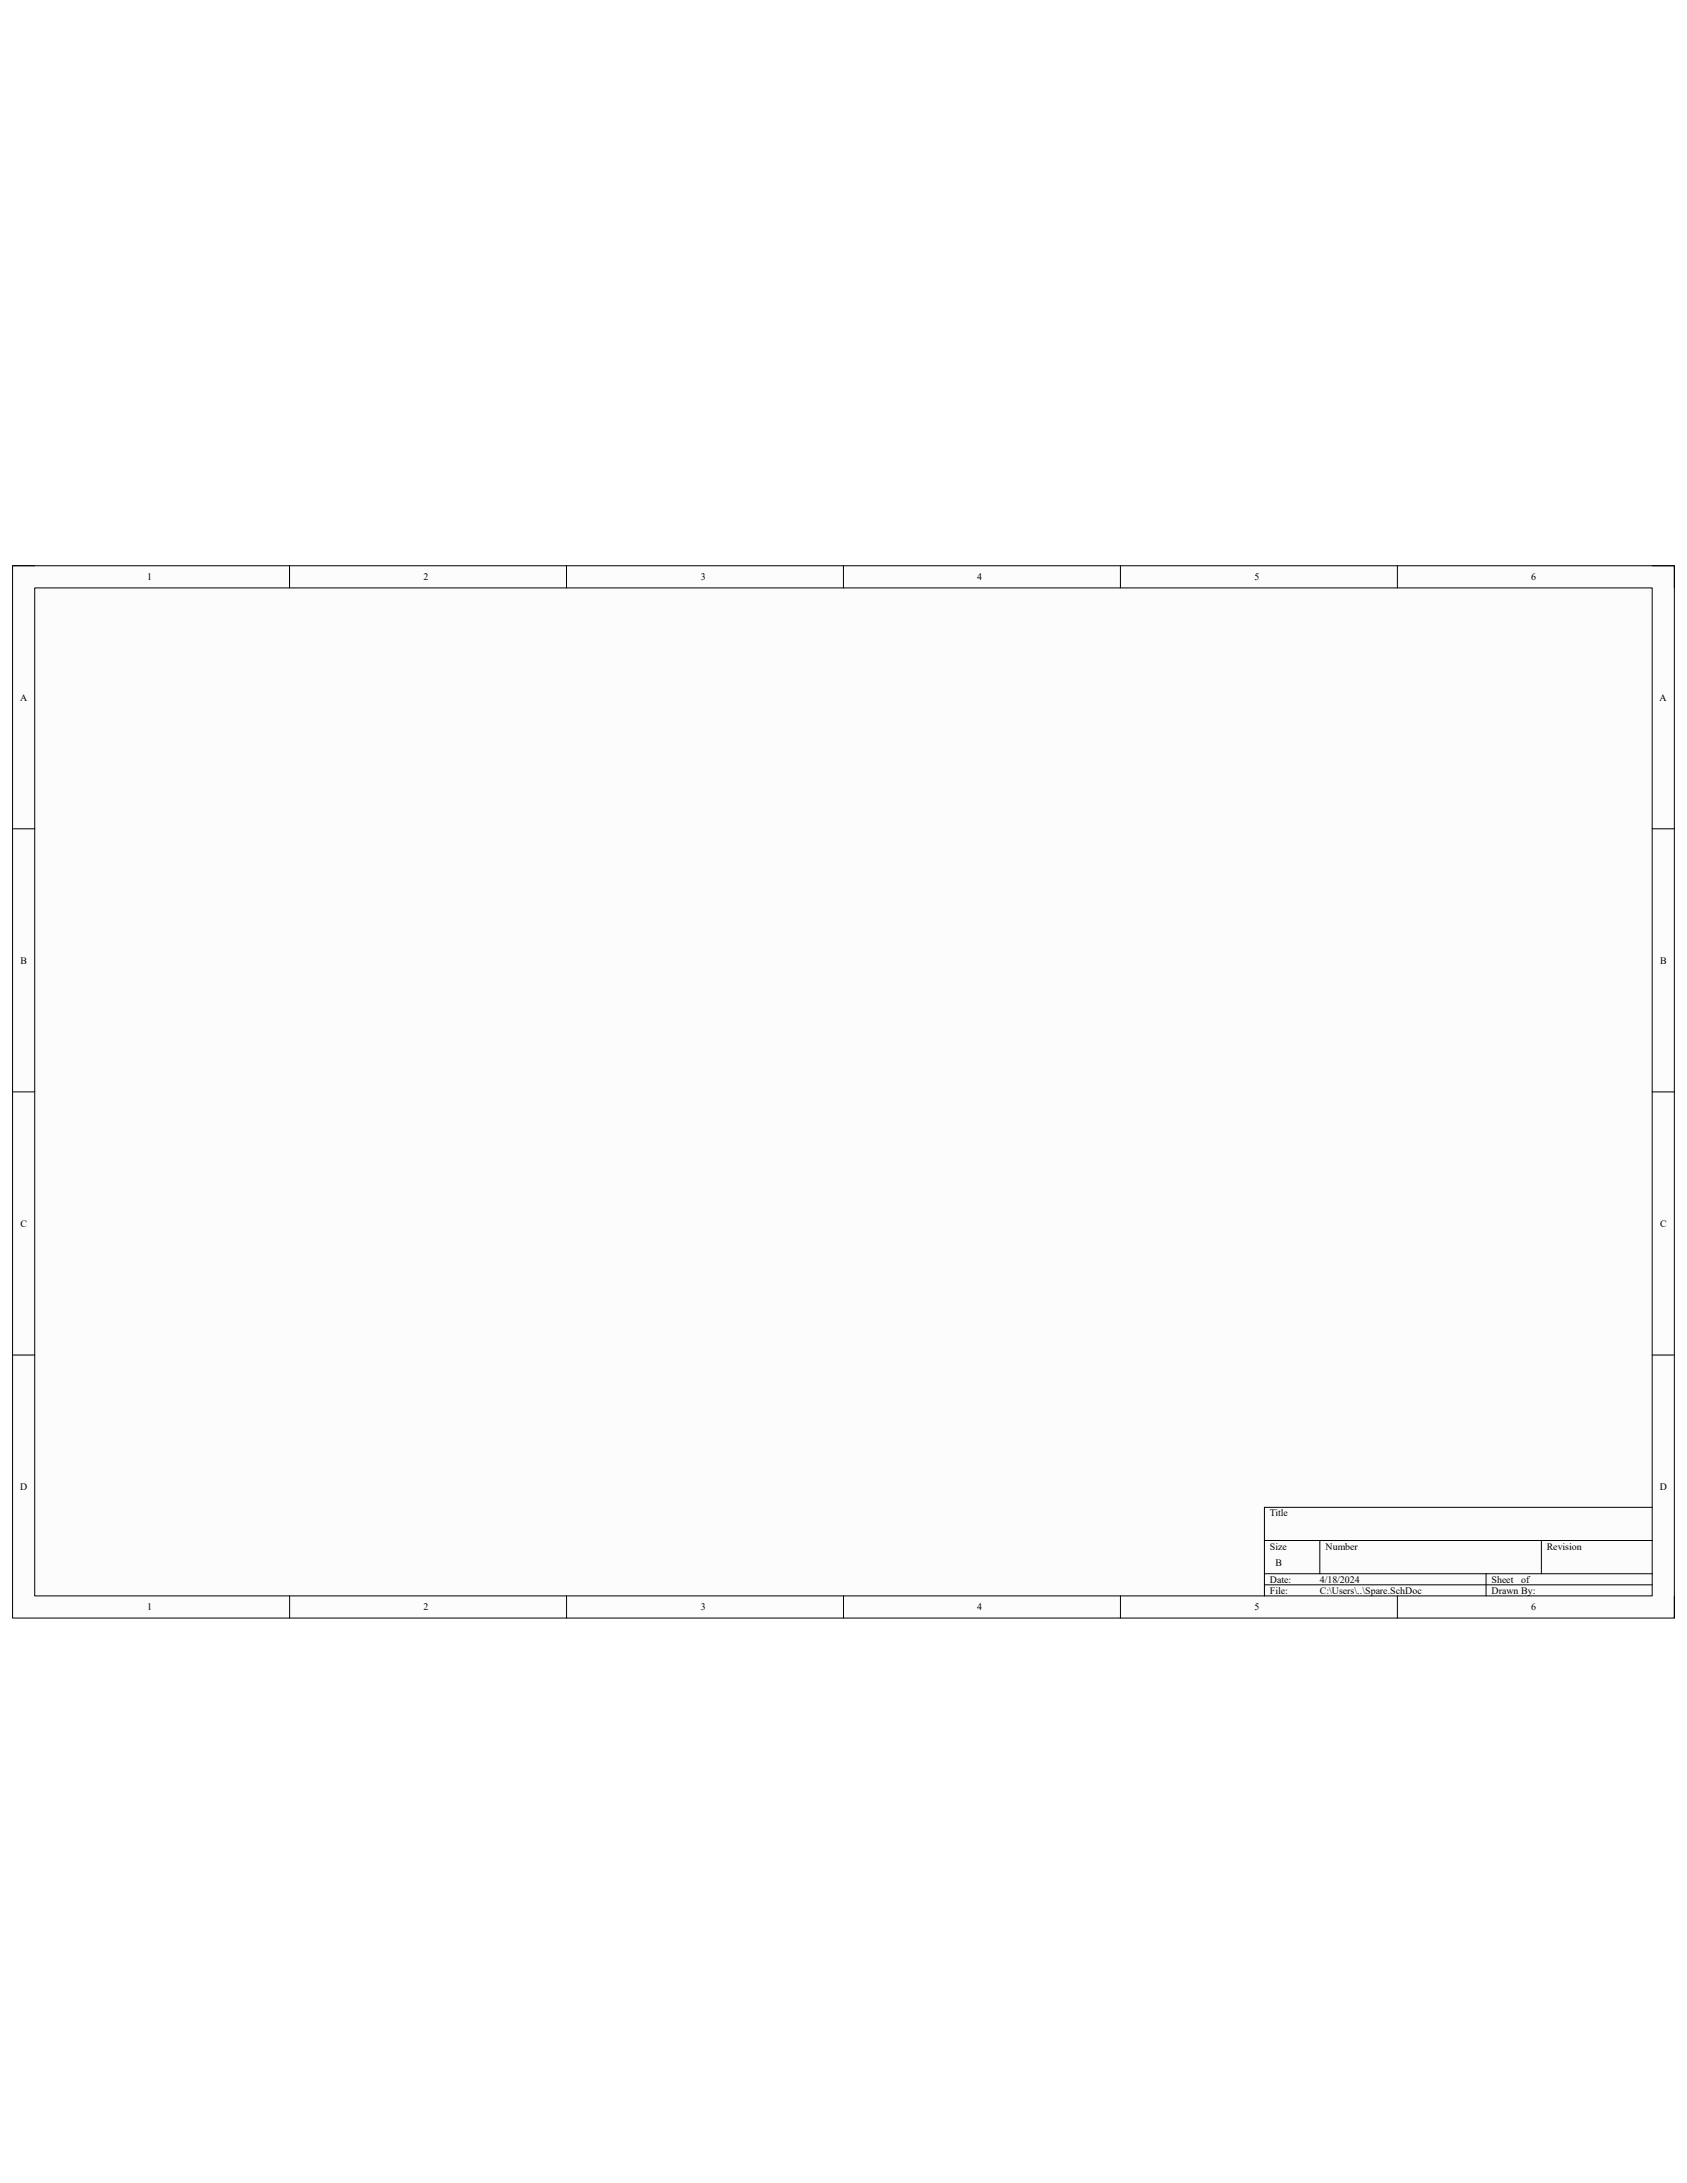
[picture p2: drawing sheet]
<svg xmlns="http://www.w3.org/2000/svg" width="216mm" height="279mm" viewBox="0 0 216 279" stroke-linecap="round" stroke-linejoin="round" font-family="sans-serif">
<defs><g id="words">
<g font-size="1.3">
<text x="18.8" y="74.3">1</text>
<text x="54.2" y="74.3">2</text>
<text x="89.7" y="74.3">3</text>
<text x="125.1" y="74.3">4</text>
<text x="160.6" y="74.3">5</text>
<text x="196" y="74.3">6</text>
<text x="2.6" y="89.7">A</text>
<text x="212.4" y="89.7">A</text>
<text x="2.6" y="123.4">B</text>
<text x="212.5" y="123.4">B</text>
<text x="2.6" y="157">C</text>
<text x="212.5" y="157">C</text>
<text x="2.6" y="190.7">D</text>
<text x="212.4" y="190.7">D</text>
<text x="162.5" y="194.1">Title</text>
<text x="162.5" y="198.3">Size</text>
<text x="162.5" y="202.6">Date:</text>
<text x="163.2" y="200.4">B</text>
<text x="168.9" y="202.6">4/18/2024</text>
<text x="169.6" y="198.3">Number</text>
<text x="190.9" y="202.6">Sheet</text>
<text x="194.7" y="202.6">of</text>
<text x="198" y="198.3">Revision</text>
<text x="18.8" y="206.1">1</text>
<text x="54.2" y="206.1">2</text>
<text x="89.7" y="206.1">3</text>
<text x="125.1" y="206.1">4</text>
<text x="160.6" y="206.1">5</text>
<text x="162.5" y="204">File:</text>
<text x="168.9" y="204">C:\Users\..\Spare.SchDoc</text>
<text x="190.9" y="204">Drawn By:</text>
<text x="196" y="206.1">6</text>
</g>
</g></defs>
<path d="M1.6 72.4h212.7v134.7h-212.7z" fill-rule="evenodd" fill="#fffcf8"/>
<path d="M1.6 72.4h212.7v134.7h-212.7z" fill="none" stroke="#000" stroke-width=".13"/>
<path d="M4.4 75.2h207v129.1h-207z" fill-rule="evenodd" fill="#fffcf8"/>
<g fill="none" stroke="#000" stroke-width=".13">
<path d="M1.6 72.4h2.8M4.4 75.2h207v129.1h-207zM37.1 72.4v2.8M72.5 72.4v2.8M107.9 72.4v2.8M143.4 72.4v2.8M178.8 72.4v2.8M211.4 72.4h2.9v2.8M1.6 106.1h2.8M211.4 106.1h2.9M1.6 139.7h2.8M211.4 139.8h2.9"/>
<path d="M1.6 173.4h2.8M211.4 173.4h2.9M161.8 197.2h49.6M168.9 197.2v4.2M197.3 197.2v4.2M211.4 192.9h-49.6v11.4M37.1 204.3v2.8M72.5 204.3v2.8M107.9 204.3v2.8M143.4 204.3v2.8M161.8 201.4h49.6M161.8 202.8h49.6"/>
<path d="M178.8 204.3v2.8M190.2 201.4v2.9M214.3 204.3v2.8"/>
</g>
<use href="#words"/>
</svg>
